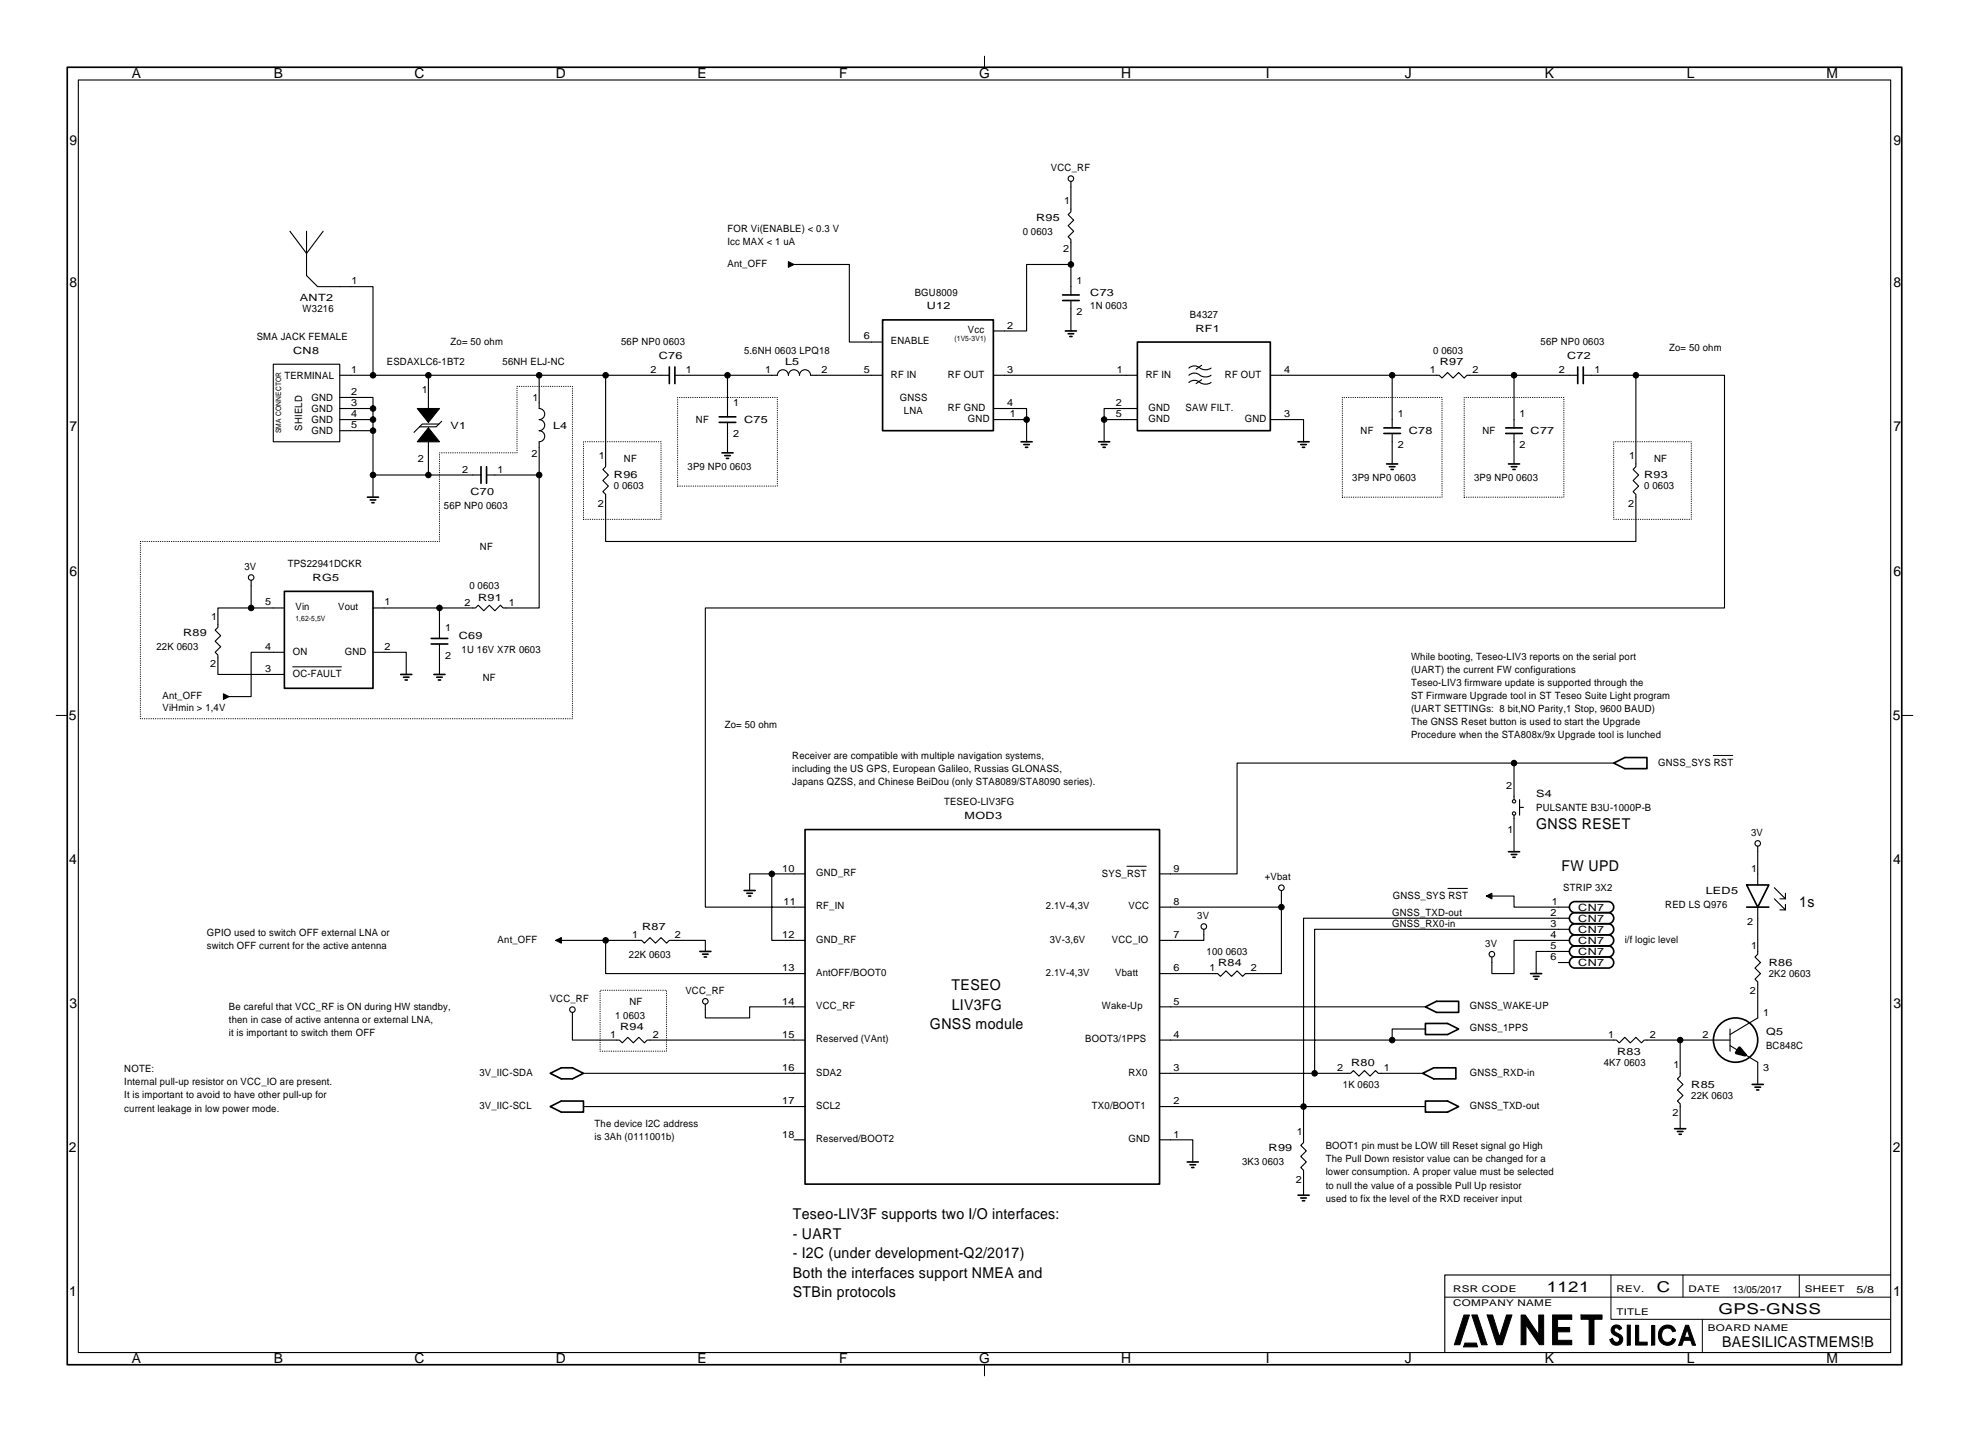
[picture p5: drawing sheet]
<svg xmlns="http://www.w3.org/2000/svg" width="451mm" height="328mm" viewBox="0 0 451 328" stroke-linecap="round" stroke-linejoin="round" font-family="sans-serif">
<defs><g id="words">
<g font-size="3.4">
<text x="352.2" y="190.1">GNSS RESET</text>
<text x="358.1" y="199.6">FW UPD</text>
<text x="412.5" y="207.8">1s</text>
<text x="218.2" y="227">TESEO</text>
<text x="218.2" y="231.5">LIV3FG</text>
<text x="213.2" y="236">GNSS module</text>
<text x="181.8" y="279.5">Teseo-LIV3F supports two I/O interfaces:</text>
<text x="181.8" y="283.9">- UART</text>
<text x="181.8" y="288.4">- I2C (under development-Q2/2017)</text>
<text x="181.8" y="292.9">Both the interfaces support NMEA and</text>
<text x="181.8" y="297.4">STBin protocols</text>
<text x="354.6" y="296.1">1121</text>
<text x="379.9" y="296.1">C</text>
<text x="394" y="301.2">GPS-GNSS</text>
<text x="394.8" y="308.8">BAESILICASTMEMS!B</text>
</g>
<g font-size="3.2">
<text x="30.2" y="17.9">A</text>
<text x="62.8" y="17.9">B</text>
<text x="95" y="17.9">C</text>
<text x="127.5" y="17.9">D</text>
<text x="160" y="17.9">E</text>
<text x="192.4" y="17.9">F</text>
<text x="224.5" y="17.9">G</text>
<text x="257.1" y="17.9">H</text>
<text x="290.2" y="17.9">I</text>
<text x="322.1" y="17.9">J</text>
<text x="354.2" y="17.9">K</text>
<text x="386.8" y="17.9">L</text>
<text x="418.8" y="17.9">M</text>
<text x="15.9" y="33.1">9</text>
<text x="434.1" y="33.1">9</text>
<text x="15.9" y="65.9">8</text>
<text x="434.1" y="65.9">8</text>
<text x="15.9" y="98.9">7</text>
<text x="434.1" y="98.9">7</text>
<text x="15.9" y="131.9">6</text>
<text x="434.1" y="131.9">6</text>
<text x="15.8" y="164.9">5</text>
<text x="434" y="164.9">5</text>
<text x="15.9" y="198">4</text>
<text x="434.1" y="198">4</text>
<text x="15.9" y="231">3</text>
<text x="434.1" y="231">3</text>
<text x="15.8" y="264">2</text>
<text x="434" y="264">2</text>
<text x="15.9" y="297">1</text>
<text x="434.1" y="297">1</text>
<text x="30.2" y="312.4">A</text>
<text x="62.8" y="312.4">B</text>
<text x="95" y="312.4">C</text>
<text x="127.5" y="312.4">D</text>
<text x="160" y="312.4">E</text>
<text x="192.4" y="312.4">F</text>
<text x="224.5" y="312.4">G</text>
<text x="257.1" y="312.4">H</text>
<text x="290.2" y="312.4">I</text>
<text x="322.1" y="312.4">J</text>
<text x="354.2" y="312.4">K</text>
<text x="386.8" y="312.4">L</text>
<text x="418.8" y="312.4">M</text>
</g>
<g font-size="2.3">
<text x="241" y="39.2">VCC_RF</text>
<text x="244" y="46.8">1</text>
<text x="166.8" y="53.3">FOR Vi(ENABLE) &lt; 0.3 V</text>
<text x="234.5" y="53.8">0 0603</text>
<text x="237.5" y="50.6">R95</text>
<text x="166.8" y="56.3">Icc MAX &lt; 1 uA</text>
<text x="243.8" y="57.7">2</text>
<text x="80.6" y="65">1</text>
<text x="166.8" y="61.1">Ant_OFF</text>
<text x="246.8" y="65.2">1</text>
<text x="68.8" y="69">ANT2</text>
<text x="69.4" y="71.6">W3216</text>
<text x="209.7" y="67.8">BGU8009</text>
<text x="212.5" y="70.9">U12</text>
<text x="250" y="67.8">C73</text>
<text x="250" y="70.9">1N 0603</text>
<text x="58.9" y="77.9">SMA JACK FEMALE</text>
<text x="198.1" y="77.8">6</text>
<text x="221.9" y="76.4">Vcc</text>
<text x="230.9" y="75.4">2</text>
<text x="246.8" y="72.3">2</text>
<text x="272.8" y="72.8">B4327</text>
<text x="274.1" y="76">RF1</text>
<text x="67.2" y="81.1">CN8</text>
<text x="88.7" y="83.6">ESDAXLC6-1BT2</text>
<text x="103.3" y="79.2">Zo= 50 ohm</text>
<text x="115.2" y="83.6">56NH ELJ-NC</text>
<text x="142.4" y="79.2">56P NP0 0603</text>
<text x="151.1" y="82.4">C76</text>
<text x="170.6" y="81.1">5.6NH 0603 LPQ18</text>
<text x="180" y="83.6">L5</text>
<text x="204.3" y="78.9">ENABLE</text>
<text x="328.6" y="81.1">0 0603</text>
<text x="330.1" y="83.6">R97</text>
<text x="353.2" y="79.2">56P NP0 0603</text>
<text x="359.3" y="82.4">C72</text>
<text x="382.7" y="80.5">Zo= 50 ohm</text>
<text x="65.2" y="86.8">TERMINAL</text>
<text x="80.5" y="85.4">1</text>
<text x="96.7" y="90">1</text>
<text x="149.1" y="85.5">2</text>
<text x="157.3" y="85.5">1</text>
<text x="175.4" y="85.5">1</text>
<text x="188.4" y="85.5">2</text>
<text x="198" y="85.5">5</text>
<text x="204.3" y="86.5">RF IN</text>
<text x="217.3" y="86.5">RF OUT</text>
<text x="230.9" y="85.5">3</text>
<text x="256.1" y="85.5">1</text>
<text x="262.7" y="86.5">RF IN</text>
<text x="280.8" y="86.5">RF OUT</text>
<text x="294.4" y="85.5">4</text>
<text x="327.8" y="85.5">1</text>
<text x="337.6" y="85.5">2</text>
<text x="357.4" y="85.5">2</text>
<text x="365.6" y="85.5">1</text>
<text x="71.4" y="94.4">GND</text>
<text x="71.4" y="91.9">GND</text>
<text x="80.5" y="90.5">2</text>
<text x="80.5" y="93.1">3</text>
<text x="80.5" y="95.6">4</text>
<text x="122.1" y="91.9">1</text>
<text x="168.1" y="93.2">1</text>
<text x="206.3" y="92">GNSS</text>
<text x="207.3" y="95">LNA</text>
<text x="217.3" y="94.2">RF GND</text>
<text x="230.9" y="93.2">4</text>
<text x="231.6" y="95.7">1</text>
<text x="255.8" y="93.2">2</text>
<text x="255.8" y="95.7">5</text>
<text x="263.3" y="94.2">GND</text>
<text x="271.8" y="94.2">SAW FILT.</text>
<text x="294.4" y="95.7">3</text>
<text x="320.5" y="95.7">1</text>
<text x="348.4" y="95.7">1</text>
<text x="69.3" y="98.7" transform="rotate(-90 69.3 98.7)">SHIELD</text>
<text x="71.4" y="97">GND</text>
<text x="71.4" y="99.5">GND</text>
<text x="80.5" y="98.1">5</text>
<text x="103.3" y="98.2">V1</text>
<text x="126.8" y="98.2">L4</text>
<text x="159.6" y="97">NF</text>
<text x="168.1" y="100.3">2</text>
<text x="170.6" y="97">C75</text>
<text x="221.9" y="96.7">GND</text>
<text x="263.3" y="96.7">GND</text>
<text x="285.4" y="96.7">GND</text>
<text x="312" y="99.5">NF</text>
<text x="323" y="99.5">C78</text>
<text x="339.9" y="99.5">NF</text>
<text x="351" y="99.5">C77</text>
<text x="95.8" y="106">2</text>
<text x="121.8" y="104.7">2</text>
<text x="137.3" y="105.2">1</text>
<text x="143.1" y="105.9">NF</text>
<text x="157.7" y="107.8">3P9 NP0 0603</text>
<text x="320.5" y="102.8">2</text>
<text x="348.4" y="102.8">2</text>
<text x="373.6" y="105.2">1</text>
<text x="379.3" y="105.9">NF</text>
<text x="106" y="108.4">2</text>
<text x="107.9" y="113.5">C70</text>
<text x="114.1" y="108.4">1</text>
<text x="140.8" y="109.7">R96</text>
<text x="140.8" y="112.2">0 0603</text>
<text x="310.1" y="110.3">3P9 NP0 0603</text>
<text x="338" y="110.3">3P9 NP0 0603</text>
<text x="377" y="109.7">R93</text>
<text x="377" y="112.2">0 0603</text>
<text x="101.8" y="116.6">56P NP0 0603</text>
<text x="137.1" y="116.1">2</text>
<text x="373.3" y="116.1">2</text>
<text x="56.1" y="130.6">3V</text>
<text x="66" y="130">TPS22941DCKR</text>
<text x="110" y="126.2">NF</text>
<text x="71.7" y="133.2">RG5</text>
<text x="107.6" y="135.1">0 0603</text>
<text x="109.7" y="137.7">R91</text>
<text x="48.4" y="142">1</text>
<text x="60.8" y="138.8">5</text>
<text x="67.7" y="139.9">Vin</text>
<text x="77.5" y="139.9">Vout</text>
<text x="88.2" y="138.8">1</text>
<text x="106.5" y="138.9">2</text>
<text x="116.6" y="138.9">1</text>
<text x="35.9" y="149">22K 0603</text>
<text x="42" y="145.9">R89</text>
<text x="60.8" y="148.9">4</text>
<text x="88.2" y="148.9">2</text>
<text x="102" y="144.6">1</text>
<text x="105.2" y="146.5">C69</text>
<text x="105.8" y="149.7">1U 16V X7R 0603</text>
<text x="48.2" y="153">2</text>
<text x="60.8" y="154">3</text>
<text x="67.1" y="155.2">OC-FAULT</text>
<text x="67.1" y="150">ON</text>
<text x="79" y="150">GND</text>
<text x="102" y="151.1">2</text>
<text x="323.5" y="151.2">While booting, Teseo-LIV3 reports on the serial port</text>
<text x="323.5" y="154.2">(UART) the current FW configurations</text>
<text x="37.3" y="160.2">Ant_OFF</text>
<text x="110.7" y="156">NF</text>
<text x="323.5" y="157.2">Teseo-LIV3 firmware update is supported through the</text>
<text x="323.5" y="160.2">ST Firmware Upgrade tool in ST Teseo Suite Light program</text>
<text x="37.3" y="163">ViHmin &gt; 1,4V</text>
<text x="166.2" y="166.8">Zo= 50 ohm</text>
<text x="323.5" y="163.2">(UART SETTINGs: 8 bit,NO Parity,1 Stop, 9600 BAUD)</text>
<text x="323.5" y="166.2">The GNSS Reset button is used to start the Upgrade</text>
<text x="323.5" y="169.2">Procedure when the STA808x/9x Upgrade tool is lunched</text>
<text x="181.7" y="174.1">Receiver are compatible with multiple navigation systems,</text>
<text x="181.7" y="177.1">including the US GPS, European Galileo, Russias GLONASS,</text>
<text x="380.2" y="175.6">GNSS_SYS RST</text>
<text x="181.7" y="180">Japans QZSS, and Chinese BeiDou (only STA8089/STA8090 series).</text>
<text x="216.5" y="184.6">TESEO-LIV3FG</text>
<text x="345.4" y="180.8">2</text>
<text x="352.2" y="182.7">S4</text>
<text x="352.2" y="185.9">PULSANTE B3U-1000P-B</text>
<text x="221.2" y="187.8">MOD3</text>
<text x="345.6" y="191.1">1</text>
<text x="401.5" y="191.6">3V</text>
<text x="179.4" y="199.8">10</text>
<text x="187.1" y="200.8">GND_RF</text>
<text x="252.7" y="201">SYS_RST</text>
<text x="269" y="199.8">9</text>
<text x="290" y="201.7">+Vbat</text>
<text x="401.5" y="199.8">1</text>
<text x="179.6" y="207.5">11</text>
<text x="187.1" y="208.5">RF_IN</text>
<text x="239.8" y="208.5">2.1V-4,3V</text>
<text x="258.8" y="208.5">VCC</text>
<text x="269" y="207.5">8</text>
<text x="319.2" y="210">GNSS_TXD-out</text>
<text x="319.3" y="206">GNSS_SYS RST</text>
<text x="355.5" y="210">2</text>
<text x="355.8" y="207.5">1</text>
<text x="358.4" y="204.3">STRIP 3X2</text>
<text x="361.9" y="208.7">CN7</text>
<text x="381.8" y="208.1">RED LS Q976</text>
<text x="391.1" y="204.9">LED5</text>
<text x="47.4" y="214.6">GPIO used to switch OFF external LNA or</text>
<text x="145" y="215.1">1</text>
<text x="147.2" y="213.2">R87</text>
<text x="154.7" y="215.1">2</text>
<text x="179.4" y="215.1">12</text>
<text x="269" y="215.1">7</text>
<text x="274.5" y="210.6">3V</text>
<text x="319.2" y="212.5">GNSS_RX0-in</text>
<text x="355.5" y="215.1">4</text>
<text x="355.5" y="212.5">3</text>
<text x="361.9" y="211.3">CN7</text>
<text x="361.9" y="213.8">CN7</text>
<text x="400.6" y="212">2</text>
<text x="47.4" y="217.6">switch OFF current for the active antenna</text>
<text x="114.1" y="216.1">Ant_OFF</text>
<text x="144.2" y="219.5">22K 0603</text>
<text x="187.1" y="216.1">GND_RF</text>
<text x="240.7" y="216.1">3V-3,6V</text>
<text x="254.9" y="216.1">VCC_IO</text>
<text x="276.7" y="218.9">100 0603</text>
<text x="279.3" y="221.4">R84</text>
<text x="340.5" y="217">3V</text>
<text x="355.5" y="220.2">6</text>
<text x="355.5" y="217.6">5</text>
<text x="361.9" y="221.4">CN7</text>
<text x="361.9" y="216.3">CN7</text>
<text x="361.9" y="218.9">CN7</text>
<text x="372.5" y="216.1">i/f logic level</text>
<text x="401.5" y="217.6">1</text>
<text x="405.6" y="221.4">R86</text>
<text x="157.2" y="227.8">VCC_RF</text>
<text x="179.4" y="222.7">13</text>
<text x="187.1" y="223.7">AntOFF/BOOT0</text>
<text x="239.8" y="223.7">2.1V-4,3V</text>
<text x="255.7" y="223.7">Vbatt</text>
<text x="269" y="222.7">6</text>
<text x="277.3" y="222.7">1</text>
<text x="286.8" y="222.7">2</text>
<text x="401.2" y="227.9">2</text>
<text x="405.6" y="224">2K2 0603</text>
<text x="52.5" y="231.5">Be careful that VCC_RF is ON during HW standby,</text>
<text x="126" y="229.7">VCC_RF</text>
<text x="141" y="233.5">1 0603</text>
<text x="144.3" y="230.3">NF</text>
<text x="179.4" y="230.3">14</text>
<text x="187.1" y="231.3">VCC_RF</text>
<text x="252.7" y="231.3">Wake-Up</text>
<text x="269" y="230.3">5</text>
<text x="337" y="231.3">GNSS_WAKE-UP</text>
<text x="404.3" y="232.9">1</text>
<text x="52.5" y="234.5">then in case of active antenna or external LNA,</text>
<text x="52.5" y="237.5">it is important to switch them OFF</text>
<text x="139.9" y="237.9">1</text>
<text x="142.2" y="236">R94</text>
<text x="149.7" y="237.9">2</text>
<text x="179.4" y="237.9">15</text>
<text x="187.1" y="238.9">Reserved (VAnt)</text>
<text x="248.8" y="238.9">BOOT3/1PPS</text>
<text x="269" y="237.9">4</text>
<text x="337" y="236.4">GNSS_1PPS</text>
<text x="368.7" y="237.9">1</text>
<text x="378.3" y="237.9">2</text>
<text x="390.3" y="237.9">2</text>
<text x="404.9" y="237.3">Q5</text>
<text x="28.5" y="245.8">NOTE:</text>
<text x="179.4" y="245.6">16</text>
<text x="269" y="245.6">3</text>
<text x="306.6" y="245.6">2</text>
<text x="309.8" y="244.3">R80</text>
<text x="317.3" y="245.6">1</text>
<text x="367.7" y="244.3">4K7 0603</text>
<text x="370.8" y="241.7">R83</text>
<text x="383.7" y="244.9">1</text>
<text x="404.3" y="245.6">3</text>
<text x="404.9" y="240.5">BC848C</text>
<text x="28.5" y="248.8">Internal pull-up resistor on VCC_IO are present.</text>
<text x="28.5" y="251.8">It is important to avoid to have other pull-up for</text>
<text x="109.9" y="246.6">3V_IIC-SDA</text>
<text x="187.1" y="246.6">SDA2</text>
<text x="258.8" y="246.6">RX0</text>
<text x="307.9" y="249.4">1K 0603</text>
<text x="337" y="246.6">GNSS_RXD-in</text>
<text x="387.8" y="249.4">R85</text>
<text x="387.8" y="251.9">22K 0603</text>
<text x="28.5" y="254.8">current leakage in low power mode.</text>
<text x="109.9" y="254.2">3V_IIC-SCL</text>
<text x="179.4" y="253.2">17</text>
<text x="187.1" y="254.2">SCL2</text>
<text x="250.4" y="254.2">TX0/BOOT1</text>
<text x="269" y="253.2">2</text>
<text x="337" y="254.2">GNSS_TXD-out</text>
<text x="383.5" y="255.8">2</text>
<text x="136.3" y="258.4">The device I2C address</text>
<text x="136.3" y="261.4">is 3Ah (0111001b)</text>
<text x="179.4" y="260.8">18</text>
<text x="187.1" y="261.8">Reserved/BOOT2</text>
<text x="258.8" y="261.8">GND</text>
<text x="269" y="260.8">1</text>
<text x="290.9" y="264">R99</text>
<text x="297.4" y="260.2">1</text>
<text x="304" y="263.5">BOOT1 pin must be LOW till Reset signal go High</text>
<text x="284.8" y="267.1">3K3 0603</text>
<text x="304" y="266.5">The Pull Down resistor value can be changed for a</text>
<text x="304" y="269.5">lower consumption. A proper value must be selected</text>
<text x="297.1" y="271.1">2</text>
<text x="304" y="272.5">to null the value of a possible Pull Up resistor</text>
<text x="304" y="275.5">used to fix the level of the RXD receiver input</text>
<text x="397.3" y="296.4">13/05/2017</text>
<text x="425.6" y="296.4">5/8</text>
</g>
<g font-size="2.1">
<text x="333.2" y="296.3">RSR CODE</text>
<text x="333.2" y="299.4">COMPANY NAME</text>
<text x="370.6" y="296.3">REV.</text>
<text x="387.1" y="296.3">DATE</text>
<text x="413.8" y="296.3">SHEET</text>
<text x="370.6" y="301.3">TITLE</text>
<text x="391.6" y="305.1">BOARD NAME</text>
</g>
<g font-size="1.7">
<text x="218.8" y="78.2">(1V5-3V1)</text>
<text x="64.4" y="99.4" transform="rotate(-90 64.4 99.4)">SMA CONNECTOR</text>
<text x="67.7" y="142.3">1,62-5,5V</text>
</g>
</g></defs>
<g fill="none" stroke="#000" stroke-width=".25">
<path d="M18 18.3h415.5v291.8h-415.5zM66.5 53l3.8 5.1 3.8-5.1M70.3 53v10.2l2.5 2.5h12.7v20.3M245.5 41.6v7l-.6 .6 1.3 1.3-1.3 1.2 1.3 1.3-1.3 1.3 .6 .6v12.7M182 60.6h12.7v17.8h7.7M245.5 60.6h-10.1v15.3h-7.6M245.5 68.9v7M62.7 83.5h15.2v17.8h-15.2zM77.9 91.1h7.6v2.6M77.9 93.7h7.6M77.9 86h20.3M77.9 98.7h7.6"/>
<path d="M77.9 96.2h7.6M85.5 93.7v20.3M96.2 97.8l-1.3 1.3M100.6 97.2h-3.8l-.6 .6M101.3 96.6l-1.3 1.2h-3.8M123.6 86h-25.4v7.7M123.6 86v7.7a1.27 1.27 0 0 1 1.3 1.2 1.27 1.27 0 0 1-1.3 1.3 1.27 1.27 0 0 1 1.3 1.3 1.27 1.27 0 0 1-1.3 1.2 1.27 1.27 0 0 1 1.3 1.3 1.27 1.27 0 0 1-1.3 1.3v7.6M123.6 86h29.9M138.9 86v21l-.7 .6 1.3 1.3-1.3 1.3 1.3 1.2-1.3 1.3 .7 .6v10.8h236.2v-10.8l-.7-.6 1.3-1.3-1.3-1.2 1.3-1.3-1.3-1.3 .7-.6v-21M154.7 86h23.5a1.27 1.27 0 0 1 1.3-1.2 1.27 1.27 0 0 1 1.3 1.2 1.27 1.27 0 0 1 1.2-1.2 1.27 1.27 0 0 1 1.3 1.2 1.27 1.27 0 0 1 1.3-1.2 1.27 1.27 0 0 1 1.3 1.2h16.5M166.8 86v9.6M166.8 96.8v7"/>
<path d="M227.8 93.7h7.6v7.6M227.8 86h33M227.8 96.2h7.6M253.2 96.2v5.1M253.2 96.2h7.6M260.8 93.7h-7.6v2.5M272.6 84.4a1.84 1.84 0 0 1 2.5 0 2.24 2.24 0 0 0 2.6 0M272.6 87.7a1.84 1.84 0 0 1 2.5 0 2.24 2.24 0 0 0 2.6 0M272.6 86a1.84 1.84 0 0 1 2.5 0 2.24 2.24 0 0 0 2.6 0M275.5 83.7l-1.3 .9M275.5 87l-1.3 .9M291.3 96.2h7.6v5.1"/>
<path d="M291.3 86h38.7l.6 .7 1.3-1.3 1.3 1.3 1.2-1.3 1.3 1.3 .6-.7h25.4M319.2 86v12.1M319.2 99.4v7M347.1 86v12.1M347.1 99.4v7M363 86h12.1M375.1 86h20.3v53.4h-233.7v68.6h22.9M85.5 108.9h24.8M98.2 101.3v7.6M111.6 108.9h12M123.6 108.9v30.5h-8.2l-.7-.7-1.2 1.3-1.3-1.3-1.3 1.3-1.2-1.3-.7 .7h-23.5M57.6 139.4h-7.6v4.4l-.7 .7 1.3 1.2-1.3 1.3 1.3 1.3-1.3 1.2 .7 .7v4.4h15.2"/>
<path d="M57.6 139.4h7.6M57.6 133v6.4M100.8 139.4v7M65.2 149.5h-7.6v10.2h-5.1M85.5 149.5h7.6v5.1M100.8 147.6v7M347.1 174.9h-63.5v25.4h-17.7M347.1 174.9v8.4M347.1 174.9h22.9M347.1 186.9v8.4M348.4 183.3v3.6M348.4 185.1h.9"/>
<path d="M403 194v8.9M128.7 215.6h18.4l.7 .6 1.2-1.3 1.3 1.3 1.3-1.3 1.2 1.3 .7-.6h8.2v2.5M138.9 215.6v7.6h45.7M177 200.3h-5.1v3.8M184.6 200.3h-7.6v15.3h7.6M276 213v2.6h-10.1M293.8 208v15.2h-8.3l-.6 .6-1.3-1.2-1.2 1.2-1.3-1.2-1.3 1.2-.6-.6h-13.3M293.8 204.1v3.9h-27.9M342.1 205.4h5v2.6h12.7M359.8 210.5h-60.9v51.4l-.7 .7 1.3 1.2-1.3 1.3 1.3 1.3-1.3 1.2 .7 .7v5.7M359.8 213h-58.4v33.1M359.8 218.1h-7.6v5.1"/>
<path d="M359.8 215.6h-12.7v7.6h-5v-3.8M403 208v10.7l-.6 .7 1.3 1.3-1.3 1.2 1.3 1.3-1.3 1.3 .6 .6v8.3l-6.3 3.8M406.8 203.5l2.6 2.5v-1.2M406.8 206l2.6 2.6v-1.3M408.1 206h1.3M408.1 208.6h1.3M131.2 232.1v6.3h10.8l.7 .7 1.2-1.3 1.3 1.3 1.3-1.3 1.3 1.3 .6-.7h36.2M161.7 230.2v3.2h10.2v-2.6h12.7M265.9 238.4h104.7l.7 .7 1.2-1.3 1.3 1.3 1.3-1.3 1.3 1.3 .6-.7h8.2v8.3l-.6 .6 1.3 1.3-1.3 1.3 1.3 1.2-1.3 1.3 .6 .6v5.8M265.9 230.8h60.9M326.8 235.9h-7.6v2.5M357.3 220.7h2.5"/>
<path d="M385.2 238.4h11.5M396.7 239.7l6.3 3.8v5.1M396.7 235.9v5.1M133.8 246.1h50.8M133.8 253.7h50.8M265.9 246.1h43.8l.6-.7 1.3 1.3 1.3-1.3 1.2 1.3 1.3-1.3 .6 .7h10.2M265.9 253.7h60.9M182 261.3h2.6M265.9 261.3h7.6v5.1M433.5 292.3h-102.2v17.8"/>
<circle cx="245.5" cy="40.9" r=".64"/>
<circle cx="57.6" cy="132.4" r=".64"/>
<circle cx="347.1" cy="186.5" r=".38"/>
<circle cx="347.1" cy="183.7" r=".38"/>
<circle cx="403" cy="193.3" r=".64"/>
<circle cx="276" cy="212.4" r=".64"/>
<circle cx="293.8" cy="203.5" r=".64"/>
<circle cx="342.1" cy="218.7" r=".64"/>
<circle cx="131.2" cy="231.4" r=".64"/>
<circle cx="161.7" cy="229.5" r=".64"/>
</g>
<path d="M155.4 91.1h22.8v20.3h-22.8zM307.8 91.1h22.8v22.9h-22.8zM335.7 91.1h22.9v22.9h-22.9zM133.8 101.3h17.8v17.8h-17.8zM370 101.3h17.8v17.8h-17.8zM32.2 124.1h68.6v-20.3h17.7v-15.2h12.7v76.2h-99zM137.6 227h15.2v14h-15.2z" fill="none" stroke="#000" stroke-width=".23" stroke-dasharray=".1 .4"/>
<g fill="#000" stroke="#000" stroke-width=".23">
<path d="M335.7 301.5h1.2l-2.2 6.8h-1.2z" fill-rule="evenodd"/>
<path d="M335.9 307.9h2.6l.3 .9h-3.2z" fill-rule="evenodd"/>
<path d="M337.5 301.4h1.2l2.3 6.9h-1.3z" fill-rule="evenodd"/>
<path d="M341 301.4h1.2l1.6 5.1 1.6-5.1h1.3l-2.2 6.9h-1.3z" fill-rule="evenodd"/>
<path d="M348.8 301.5h.9l3.1 4.5v-4.5h1.1v6.8h-.9l-3.1-4.6v4.6h-1.1z" fill-rule="evenodd"/>
<path d="M356 301.4h4.4v1h-3.3v1.9h2.8v1h-2.8v2h3.3v1h-4.4z" fill-rule="evenodd"/>
<path d="M362.5 301.4h4.8v1h-1.8v5.8h-1.1v-5.8h-1.9z" fill-rule="evenodd"/>
<path d="M369.8 304a1.3 1.3 0 0 1 2 .5l-.5 .4a.57 .57 0 0 0-.9-.5 .57 .57 0 0 0 .1 1 1.82 1.82 0 0 1 1.6 1.8 1.48 1.48 0 0 1-1.5 1.2 1.48 1.48 0 0 1-1.5-1.3l.6-.3a.81 .81 0 0 0 .7 .9 .81 .81 0 0 0 .9-.7l-.2-.4-1.4-.9a1.2 1.2 0 0 1 .1-1.7z" fill-rule="evenodd"/>
<path d="M373.1 303.8h.7v4.6h-.7z" fill-rule="evenodd"/>
<path d="M375 303.8h.7v3.9h2v.6h-2.7z" fill-rule="evenodd"/>
<path d="M378.7 303.8h.7v4.5h-.7z" fill-rule="evenodd"/>
<path d="M381 304.2a1.91 1.91 0 0 1 3.2 .9l-.7 .2a1.35 1.35 0 0 0-1.7-.8 1.35 1.35 0 0 0-.8 1.7l.1 .8a1.28 1.28 0 0 0 1.3 .7 1.28 1.28 0 0 0 1.1-.8l.7 .1a2.08 2.08 0 0 1-2.7 1.2 2.08 2.08 0 0 1-1.2-2.7l.3-.8z" fill-rule="evenodd"/>
<path d="M386.5 303.8l-1.6 4.6h.7l.4-1.1h1.7l.3 1.1h.8l-1.6-4.6zM386.8 304.7l.6 1.9h-1.2z" fill-rule="evenodd"/>
<circle cx="245.5" cy="60.6" r=".64"/>
<circle cx="85.5" cy="98.7" r=".64"/>
<circle cx="85.5" cy="96.2" r=".64"/>
<circle cx="85.5" cy="86" r=".64"/>
<circle cx="85.5" cy="93.7" r=".64"/>
<circle cx="98.2" cy="86" r=".64"/>
<circle cx="123.6" cy="86" r=".64"/>
<circle cx="138.9" cy="86" r=".64"/>
<circle cx="166.8" cy="86" r=".64"/>
<circle cx="235.4" cy="96.2" r=".64"/>
<circle cx="253.2" cy="96.2" r=".64"/>
<circle cx="319.2" cy="86" r=".64"/>
<circle cx="347.1" cy="86" r=".64"/>
<circle cx="375.1" cy="86" r=".64"/>
<circle cx="85.5" cy="108.9" r=".64"/>
<circle cx="98.2" cy="108.9" r=".64"/>
<circle cx="123.6" cy="108.9" r=".64"/>
<circle cx="57.6" cy="139.4" r=".64"/>
<circle cx="100.8" cy="139.4" r=".64"/>
<circle cx="347.1" cy="174.9" r=".64"/>
<circle cx="138.9" cy="215.6" r=".64"/>
<circle cx="177" cy="200.3" r=".64"/>
<circle cx="293.8" cy="208" r=".64"/>
<circle cx="319.2" cy="238.4" r=".64"/>
<circle cx="385.2" cy="238.4" r=".64"/>
<circle cx="298.9" cy="253.7" r=".64"/>
<circle cx="301.4" cy="246.1" r=".64"/>
</g>
<g fill="none" stroke="#000" stroke-width=".23">
<path d="M225.7 12.9v2.5M67.1 152.9h11.2M12.9 164h2.5M392.8 173.2h4.5M436 164h2.6M258.4 198.6h4.4M332 203.7h4.5M331.3 297.4h102.2M369.4 292.3v10.1h64.1M385.9 292.3v5.1M412.5 292.3v5.1M225.7 312.9v2.5"/>
<path d="M390.3 302.4v7.7"/>
</g>
<g fill="none" stroke="#000" stroke-width=".38">
<path d="M15.4 15.4h420.6v297.5h-420.6zM202.4 73.3h25.4v25.4h-25.4zM243.6 67.6h3.8M243.6 68.9h3.8M244.3 75.9h2.5M244.9 76.5h1.3M245.3 77.1h.5M260.8 78.4h30.5v20.3h-30.5zM153.5 84.1v3.8M154.7 84.1v3.8M164.9 95.6h3.8M164.9 96.8h3.8"/>
<path d="M317.3 98.1h3.8M317.3 99.4h3.8M345.2 98.1h3.8M345.2 99.4h3.8M361.7 84.1v3.8M363 84.1v3.8M84.3 114h2.5M84.9 114.6h1.3M85.3 115.2h.5M110.3 107v3.8M111.6 107v3.8M165.5 103.8h2.6"/>
<path d="M166.2 104.4h1.2M166.5 105.1h.6M234.1 101.3h2.6M234.7 101.9h1.3M235.1 102.5h.5M251.9 101.3h2.5M252.5 101.9h1.3M252.9 102.5h.5M297.6 101.3h2.6M298.2 101.9h1.3M298.6 102.5h.5M317.9 106.4h2.6"/>
<path d="M318.6 107h1.2M318.9 107.6h.6M345.9 106.4h2.5M346.5 107h1.3M346.9 107.6h.5M65.2 135.6h20.3v22.2h-20.3zM91.9 154.6h2.5M92.5 155.2h1.3M92.9 155.9h.5M98.9 146.4h3.8M98.9 147.6h3.8M99.5 154.6h2.5"/>
<path d="M100.1 155.2h1.3M100.5 155.9h.5M370 174.9l2.5-1.2h5.1v2.5h-5.1zM184.6 190.2h81.3v81.3h-81.3zM345.9 195.3h2.5M346.5 195.9h1.3M346.9 196.5h.5M160.5 218.1h2.5M161.1 218.7h1.3M161.5 219.4h.5M170.6 204.1h2.6M171.2 204.8h1.3"/>
<path d="M171.6 205.4h.5M360.1 219.9l.6-.5h.4h7.6a1.27 1.27 0 0 1 1.3 1.3 1.27 1.27 0 0 1-1.3 1.2h-7.6a1.27 1.27 0 0 1-1.1-.7 1.27 1.27 0 0 1 .1-1.3zM360.4 206.9l.7-.2h7.6a1.27 1.27 0 0 1 1.3 1.3 1.27 1.27 0 0 1-1.3 1.2h-7.6a1.27 1.27 0 0 1-1.2-.9 1.27 1.27 0 0 1 .5-1.4zM360.4 209.5l.7-.3h7.6a1.27 1.27 0 0 1 1.3 1.3 1.27 1.27 0 0 1-1.3 1.3h-7.6a1.27 1.27 0 0 1-1.2-.9 1.27 1.27 0 0 1 .5-1.4zM360.4 214.5l.7-.2h7.6a1.27 1.27 0 0 1 1.3 1.3 1.27 1.27 0 0 1-1.3 1.2h-7.6a1.27 1.27 0 0 1-1.2-.8 1.27 1.27 0 0 1 .5-1.5zM360.4 212l.7-.2h7.6a1.27 1.27 0 0 1 1.3 1.2 1.27 1.27 0 0 1-1.3 1.3h-7.6a1.27 1.27 0 0 1-1.2-.9 1.27 1.27 0 0 1 .5-1.4zM360.4 217.1l.7-.3h7.6a1.27 1.27 0 0 1 1.3 1.3 1.27 1.27 0 0 1-1.3 1.3h-7.6a1.27 1.27 0 0 1-1.2-.9 1.27 1.27 0 0 1 .5-1.4zM400.5 202.9h5.1l-2.6 5.1zM400.5 208h5.1M326.8 230.8l2.6-1.3h5v2.6h-5zM326.8 234.6h5.1l2.5 1.3-2.5 1.3h-5.1zM351 223.2h2.5"/>
<path d="M351.6 223.8h1.3M352 224.5h.5M126.2 246.1l2.5-1.3h2.5l2.6 1.3-2.6 1.2h-2.5zM126.2 253.7l2.5-1.3h5.1v2.5h-5.1zM326.2 246.1l2.5-1.3h5.1v2.5h-5.1zM326.8 252.4h5.1l2.5 1.3-2.5 1.2h-5.1zM384 258.8h2.5M384.6 259.4h1.3M401.8 248.6h2.5M402.4 249.2h1.3M402.8 249.9h.5M272.2 266.4h2.6"/>
<path d="M272.8 267h1.3M273.2 267.6h.5M297.6 274h2.6M298.2 274.6h1.3M298.6 275.3h.5M385 260h.5"/>
<circle cx="397.9" cy="238.4" r="5.1"/>
</g>
<path d="M180.8 60l1.2 .6-1.2 .7zM95.7 93.7h5.1l-2.6 3.1zM98.2 98.1l2.6 3.2h-5.1zM51.2 159.1l1.3 .6-1.3 .6zM127.4 215.6l1.3-.7v1.3zM340.8 205.4l1.3-.6v1.2z" fill="#000" stroke="#000" stroke-width=".25"/>
<path d="M398.7 240.1h.3l1.3 1.6-.1 .3-2.1-.5-.1-.3z" fill-rule="evenodd" fill="#000" stroke="#000" stroke-width=".38"/>
<use href="#words"/>
</svg>
